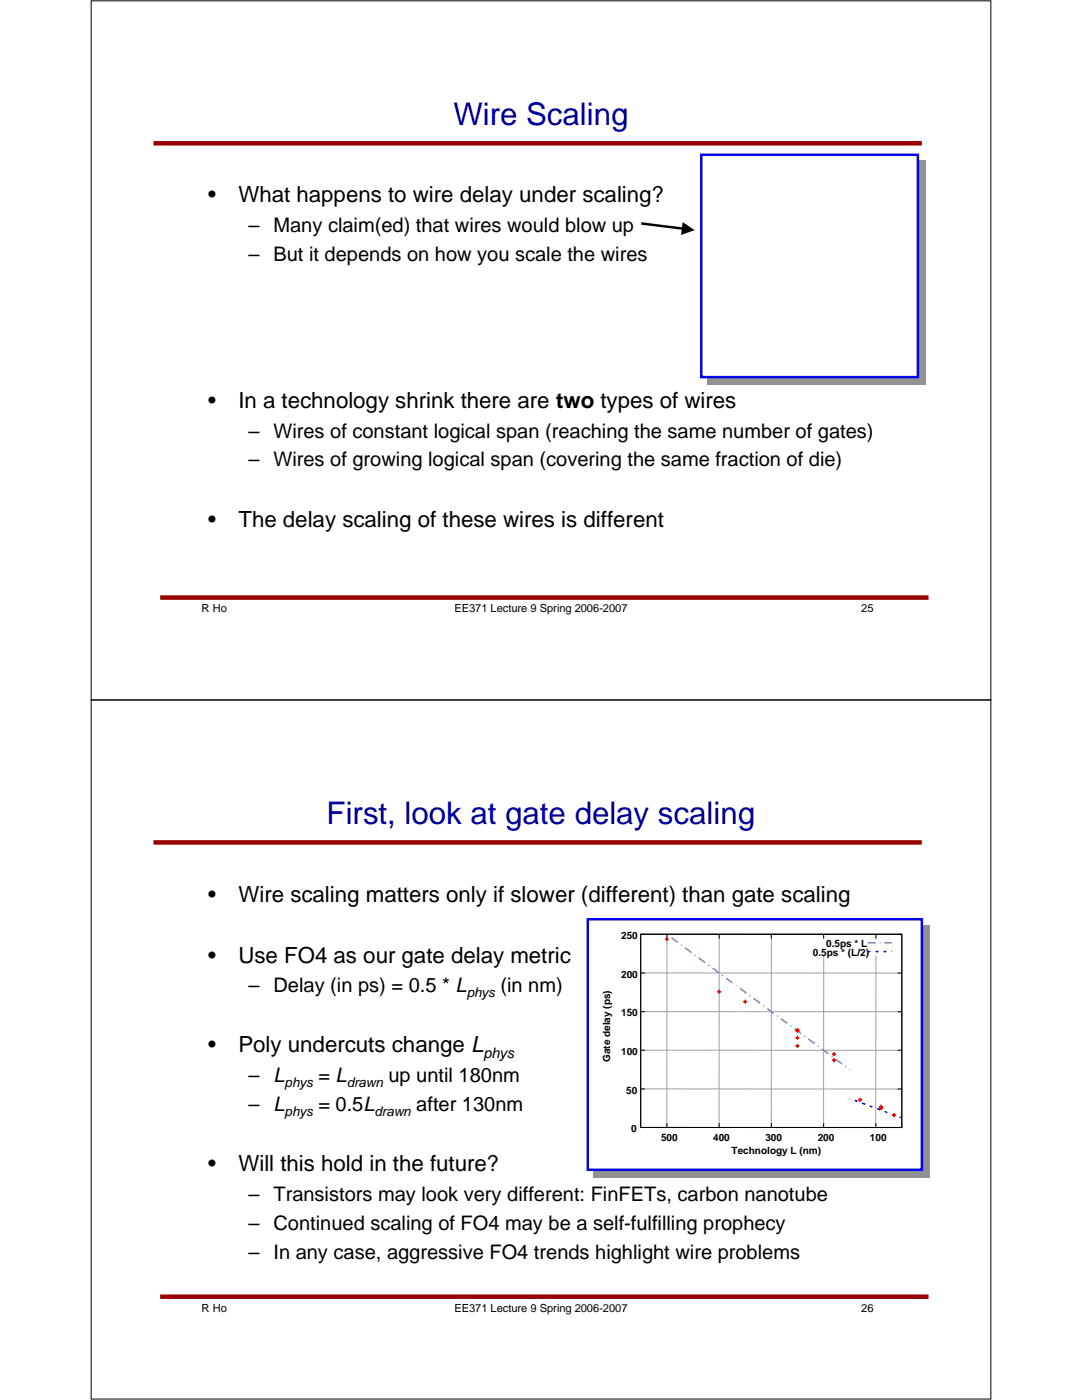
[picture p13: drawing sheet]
<svg xmlns="http://www.w3.org/2000/svg" width="216mm" height="279mm" viewBox="0 0 216 279" stroke-linecap="round" stroke-linejoin="round" font-family="sans-serif">
<defs><g id="words">
<g font-size="6.2" fill="#00009a">
<text x="90.5" y="24.9">Wire Scaling</text>
<text x="65.2" y="164.4">First, look at gate delay scaling</text>
</g>
<g font-size="4.4">
<text x="41.6" y="40.4">•</text>
<text x="47.6" y="40.4">What happens to wire delay under scaling?</text>
<text x="41.6" y="81.5">•</text>
<text x="47.6" y="81.5">In a technology shrink there are two types of wires</text>
<text x="41.6" y="105.2">•</text>
<text x="47.6" y="105.2">The delay scaling of these wires is different</text>
<text x="41.6" y="179.9">•</text>
<text x="47.6" y="179.9">Wire scaling matters only if slower (different) than gate scaling</text>
<text x="41.6" y="192.1">•</text>
<text x="47.6" y="192.1">Use FO4 as our gate delay metric</text>
<text x="41.6" y="210">•</text>
<text x="47.6" y="210">Poly undercuts change L</text>
<text x="41.6" y="233.8">•</text>
<text x="47.6" y="233.8">Will this hold in the future?</text>
</g>
<g font-size="4">
<text x="49.6" y="46.3">– Many claim(ed) that wires would blow up</text>
<text x="49.6" y="52">– But it depends on how you scale the wires</text>
<text x="49.6" y="87.3">– Wires of constant logical span (reaching the same number of gates)</text>
<text x="49.6" y="93.1">– Wires of growing logical span (covering the same fraction of die)</text>
<text x="49.6" y="197.9">– Delay (in ps) = 0.5 * L</text>
<text x="99.8" y="197.9">(in nm)</text>
<text x="49.6" y="215.9">– L</text>
<text x="63.5" y="215.9">= L</text>
<text x="77.5" y="215.9">up until 180nm</text>
<text x="49.6" y="221.7">– L</text>
<text x="63.5" y="221.7">= 0.5L</text>
<text x="83.1" y="221.7">after 130nm</text>
<text x="49.6" y="239.6">– Transistors may look very different: FinFETs, carbon nanotube</text>
<text x="49.6" y="245.4">– Continued scaling of FO4 may be a self-fulfilling prophecy</text>
<text x="49.6" y="251.2">– In any case, aggressive FO4 trends highlight wire problems</text>
</g>
<text font-size="2.9" x="96.5" y="211.1">phys</text>
<g font-size="2.7">
<text x="93.1" y="199.1">phys</text>
<text x="56.8" y="217">phys</text>
<text x="69.2" y="217">drawn</text>
<text x="56.8" y="222.8">phys</text>
<text x="74.7" y="222.8">drawn</text>
</g>
<g font-size="2.2">
<text x="40.2" y="122.2">R Ho</text>
<text x="90.7" y="122.2">EE371 Lecture 9 Spring 2006-2007</text>
<text x="171.9" y="122.2">25</text>
<text x="40.2" y="261.7">R Ho</text>
<text x="90.7" y="261.7">EE371 Lecture 9 Spring 2006-2007</text>
<text x="171.9" y="261.7">26</text>
</g>
<g font-size="2">
<text x="123.9" y="187.4">250</text>
<text x="162.2" y="190.8">0.5ps * (L/2)</text>
<text x="164.9" y="189.1">0.5ps * L</text>
<text x="123.9" y="195.1">200</text>
<text x="123.9" y="202.8">150</text>
<text x="121.8" y="212" transform="rotate(-90 121.8 212)">Gate delay (ps)</text>
<text x="123.9" y="210.5">100</text>
<text x="124.9" y="218.2">50</text>
<text x="125.9" y="225.9">0</text>
<text x="131.9" y="227.7">500</text>
<text x="142.3" y="227.7">400</text>
<text x="152.7" y="227.7">300</text>
<text x="163.2" y="227.7">200</text>
<text x="173.6" y="227.7">100</text>
<text x="146" y="230.3">Technology L (nm)</text>
</g>
</g></defs>
<path d="M30.6 28.6h153.3M32 119.3h153.3" fill="none" stroke="#9a0000" stroke-width=".89" stroke-linecap="butt"/>
<path d="M141 32h43.7v44.8h-43.7z" fill="#919191"/>
<path d="M139.9 30.9h43.2v44.4h-43.2z" fill-rule="evenodd" fill="#fff" stroke="#00f" stroke-width=".49"/>
<path d="M127.9 44.6l8.2 1" fill="none" stroke="#000" stroke-width=".49"/>
<path d="M136.2 44.3l2.4 1.6-2.7 1z" fill="#000"/>
<path d="M18.2 .2h179.5v139.5h-179.5z" fill="none" stroke="#000" stroke-width=".2"/>
<path d="M28 149.5h159.9v119.9h-159.9z" fill="#fff"/>
<path d="M30.6 168.1h153.3M32 258.8h153.3" fill="none" stroke="#9a0000" stroke-width=".89" stroke-linecap="butt"/>
<path d="M118.4 184.6h67.1v50.4h-67.1z" fill="#919191"/>
<path d="M117.3 183.5h66.6v50h-66.6z" fill-rule="evenodd" fill="#fff" stroke="#00f" stroke-width=".49"/>
<g fill="none" stroke="#a0a0a0" stroke-width=".2">
<path d="M127.8 194.2h52.1M127.8 186.5h52.1M133.1 186.5v38.5M143.5 186.5v38.5M153.9 186.5v38.5M164.4 190.8l-.1 34.2M164.4 186.5l-.1 .8M174.8 190.8l-.1 34.2M174.8 186.5l-.1 .8M127.8 217.3h52.1M127.8 209.6h52.1M127.8 201.9h52.1"/>
<path d="M127.8 225h52.1"/>
</g>
<g fill="none" stroke="#000" stroke-width=".2">
<path d="M18.2 139.7h179.5v139.5h-179.5zM127.8 186.5h52.1v38.5h-52.1zM127.8 194.2h.8M127.8 186.5h.8M133.1 186.5v.8M143.5 186.5v.8M153.9 186.5v.8M164.3 186.5l.1 .8M174.7 186.5l.1 .8M179.9 194.2h-.7M179.9 186.5h-.7M127.8 217.3h.8"/>
<path d="M127.8 209.6h.8M127.8 201.9h.8M179.9 217.3h-.7M179.9 209.6h-.7M179.9 201.9h-.7M127.8 225h.8M133.1 224.2v.8M143.5 224.2v.8M153.9 224.2v.8M164.4 224.2l-.1 .8M174.8 224.2l-.1 .8M179.9 225h-.7"/>
</g>
<g fill="none" stroke="#0dd" stroke-width=".31">
<path d="M133.2 186.5l.1 .2M134 187.1l1.3 1M135.9 188.6l.2 .1M136.7 189.1l1.3 1M138.6 190.6l.2 .1M139.4 191.2l1.3 .9M141.4 192.6l.1 .1M142.2 193.2l1.2 .9M144.1 194.6l.2 .1M144.9 195.2l1.3 1M146.8 196.7l.2 .1M147.6 197.2l1.3 1"/>
<path d="M149.6 198.7l.1 .1M150.4 199.3l1.2 .9M173.1 188.1l1.6 .1M175.5 188.1l.2 .1M176.5 188.1l1.4 .1M152.3 200.7l.1 .1M153.1 201.3l1.3 .9M155 202.7l.2 .1M155.8 203.3l1.3 1M157.7 204.7l.2 .1M158.6 205.3l1.2 1M160.5 206.8l.1 .1"/>
<path d="M161.3 207.3l1.3 1M163.2 208.8l.2 .1M164 209.4l1.3 .9M165.9 210.8l.2 .1M166.7 211.4l1.3 .9M168.7 212.8l.1 .1M169.5 213.4v.1"/>
</g>
<path d="M173.1 189.9h.6M174.7 189.9h.6M176.3 189.9h.6M177.8 189.9h.1M169.5 219.2l.1 .1M170.6 219.6l.5 .2M172 220.2l.6 .2M173.5 220.7l.6 .2M175 221.3l.6 .2M176.5 221.8l.6 .2M178 222.4l.6 .2M179.5 222.9l.4 .2" fill="none" stroke="#00f" stroke-width=".31"/>
<g fill="none" stroke="#f00" stroke-width=".31">
<path d="M132.7 187.5h.7M133.1 187.1v.7M143.1 197.9h.8M143.5 197.5v.8M148.3 199.9h.8M148.7 199.5v.8M158.7 208.7h.8M158.7 207.1h.8M158.7 205.7l.8 .1M158.7 205.5l.8 .1M159.1 208.3v.8M159.1 206.7v.8"/>
<path d="M159.1 205.3v.8M159.1 205.1v.8M166 210.4h.8M166 211.6h.8M166.4 210v.8M166.4 211.2v.8M171.2 219.5h.8M171.6 219.1v.8M175.4 221.2h.8M175.4 220.9h.8M175.8 220.5v1.1M178 222.6h.8"/>
<path d="M178.4 222.1v.8"/>
</g>
<use href="#words"/>
</svg>
